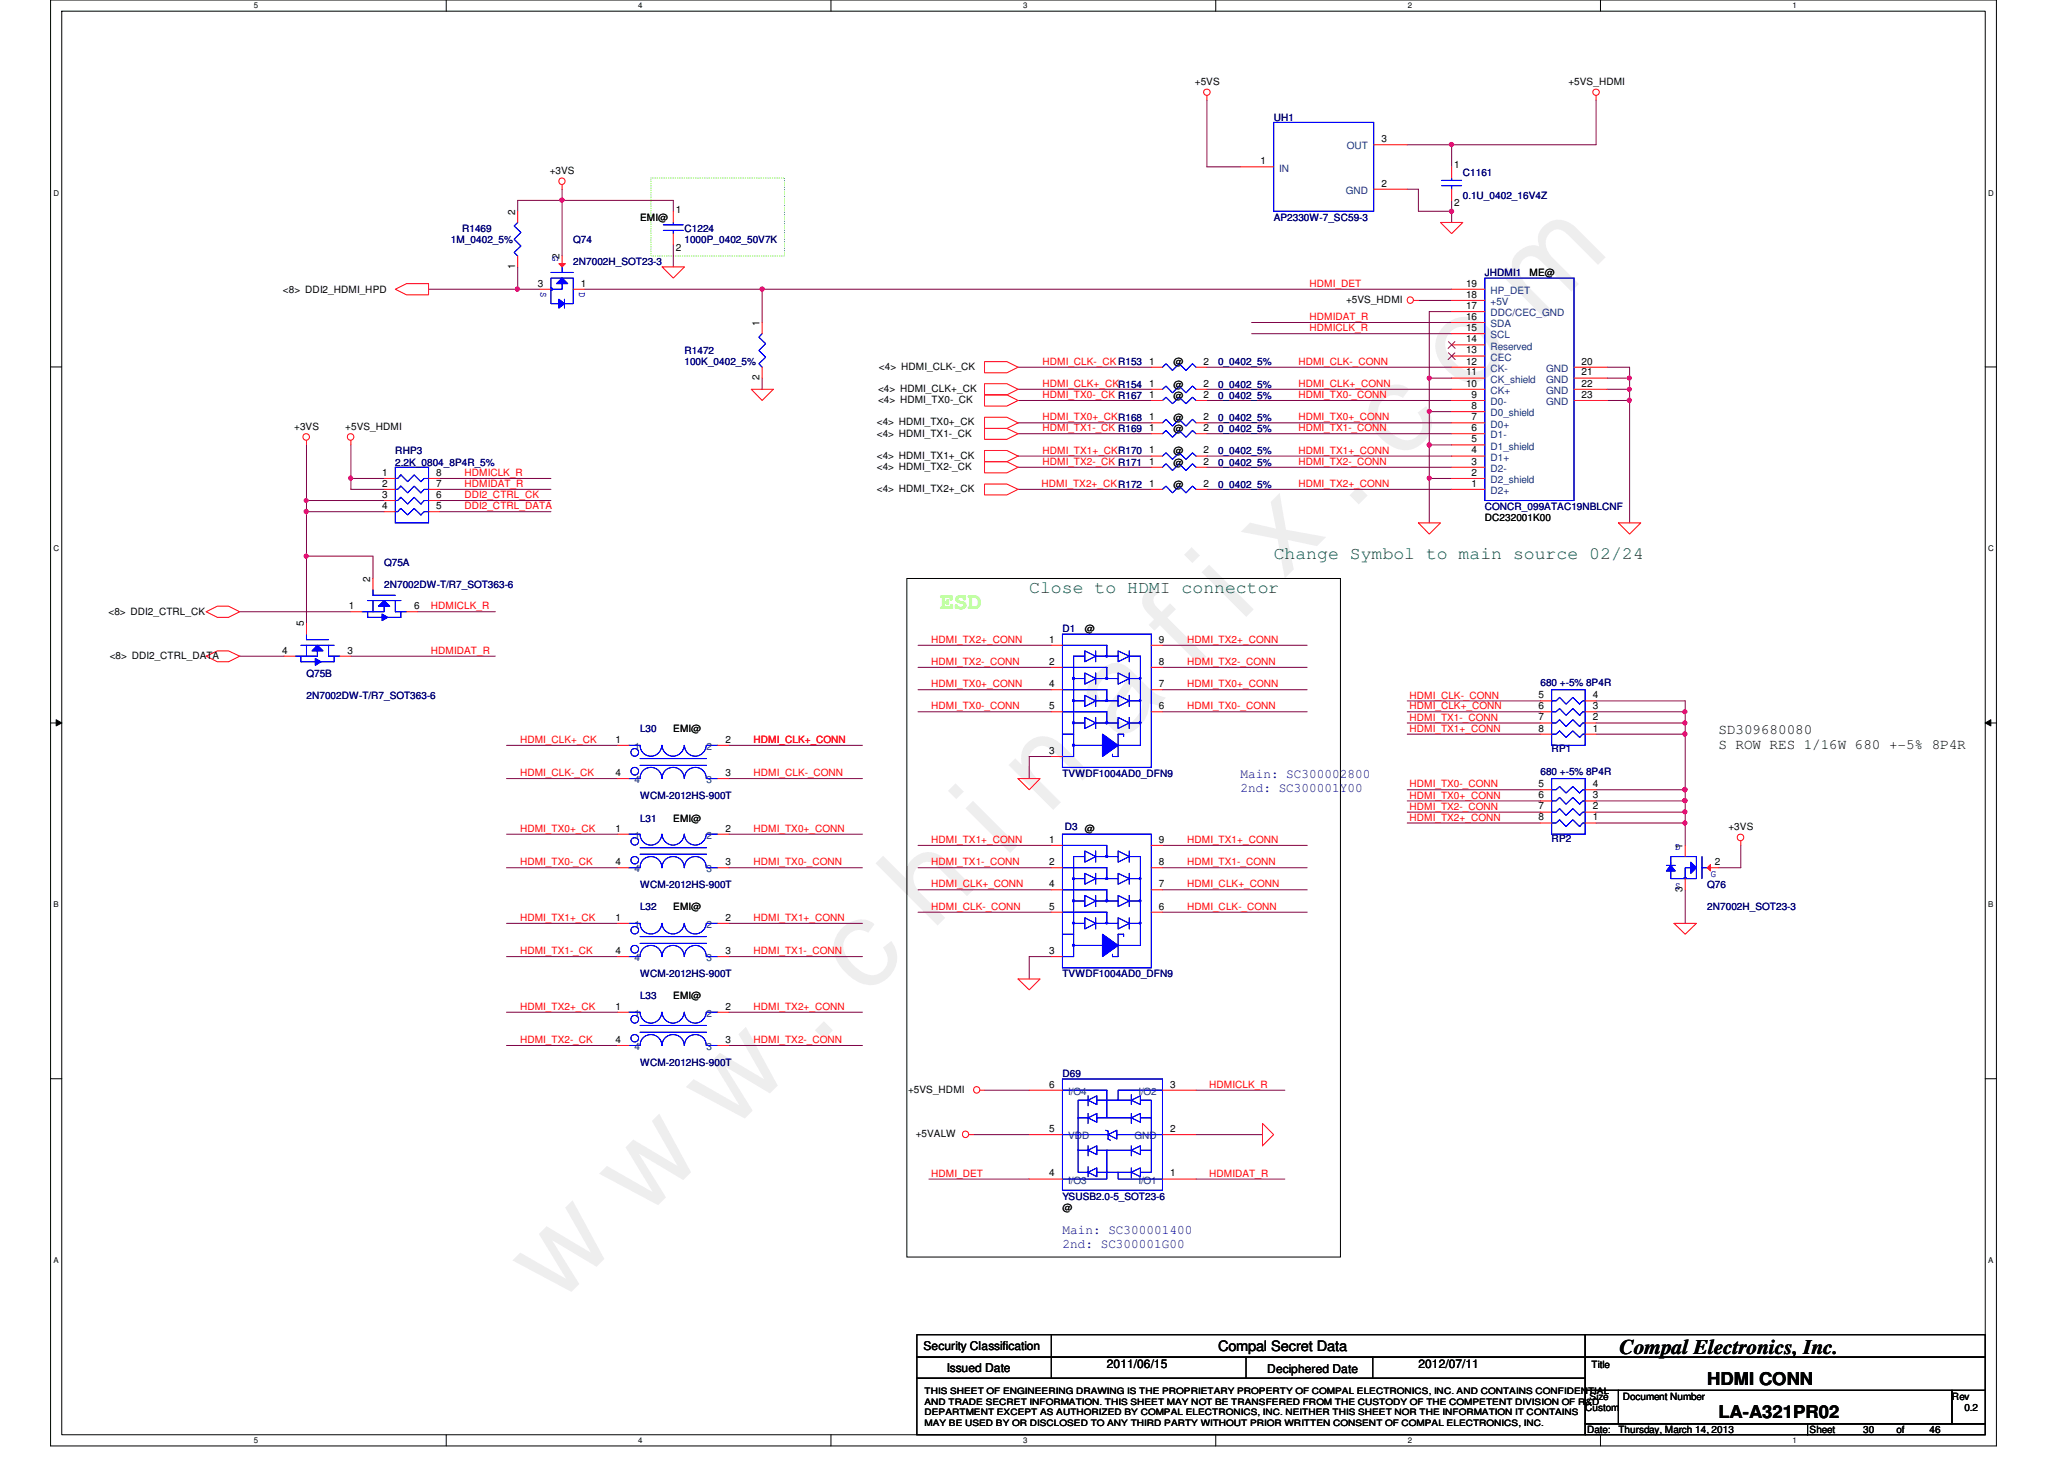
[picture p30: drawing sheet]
<svg xmlns="http://www.w3.org/2000/svg" width="297mm" height="210mm" viewBox="0 0 297 210" stroke-linecap="round" stroke-linejoin="round" font-family="sans-serif">
<defs><g id="words">
<text font-size="17.6" fill="#f0f" x="80.1" y="188" transform="rotate(-45 80.1 188)">w w w . c h i n a f i x . c o m</text>
<text font-size="3.3" fill="#80ff00" x="135.3" y="87.6">ESD</text>
<text font-size="3" x="233.1" y="194.7">Compal Electronics, Inc.</text>
<g font-size="2.5" fill="#008000">
<text x="183.3" y="80.5">Change Symbol to main source 02/24</text>
<text x="148.1" y="85.3">Close to HDMI connector</text>
</g>
<g font-size="2.5">
<text x="245.7" y="199.2">HDMI CONN</text>
<text x="247.3" y="204">LA-A321PR02</text>
</g>
<g font-size="2.1">
<text x="247.3" y="105.6">SD309680080</text>
<text x="247.3" y="107.8">S ROW RES 1/16W 680 +-5% 8P4R</text>
<text x="175.3" y="194.4">Compal Secret Data</text>
</g>
<g font-size="1.9" fill="#0000a0">
<text x="178.5" y="111.9">Main: SC300002800</text>
<text x="178.5" y="113.9">2nd: SC300001Y00</text>
<text x="152.9" y="177.5">Main: SC300001400</text>
<text x="152.9" y="179.5">2nd: SC300001G00</text>
</g>
<g font-size="1.7">
<text x="132.9" y="194.3">Security Classification</text>
<text x="136.3" y="197.3">Issued Date</text>
<text x="159.3" y="196.8">2011/06/15</text>
<text x="182.4" y="197.5">Deciphered Date</text>
<text x="204.1" y="196.8">2012/07/11</text>
</g>
<g font-size="1.4">
<text x="172" y="12.2">+5VS</text>
<text x="225.7" y="12.2">+5VS_HDMI</text>
<text x="181.4" y="23.6">1</text>
<text x="198.8" y="20.4">3</text>
<text x="79.1" y="25.1">+3VS</text>
<text x="198.8" y="26.8">2</text>
<text x="209.3" y="24.2">1</text>
<text x="209.3" y="29.7">2</text>
<text x="74.1" y="30.9" transform="rotate(-90 74.1 30.9)">2</text>
<text x="92.1" y="31.7">EMI@</text>
<text x="97.3" y="30.6">1</text>
<text x="74.1" y="38.7" transform="rotate(-90 74.1 38.7)">1</text>
<text x="77.4" y="41.2">3</text>
<text x="80.5" y="37.3" transform="rotate(-90 80.5 37.3)">2</text>
<text x="83.6" y="41.2">1</text>
<text x="97.3" y="36.1">2</text>
<text x="211" y="41.2">19</text>
<text x="220.1" y="39.8">ME@</text>
<text x="40.7" y="42.2">&lt;8&gt; DDI2_HDMI_HPD</text>
<text x="109.3" y="46.9" transform="rotate(-90 109.3 46.9)">1</text>
<text x="193.7" y="43.6">+5VS_HDMI</text>
<text x="211" y="47.6">15</text>
<text x="211" y="46">16</text>
<text x="211" y="44.4">17</text>
<text x="211" y="42.8">18</text>
<text x="126.5" y="53.2">&lt;4&gt; HDMI_CLK-_CK</text>
<text x="165.4" y="52.5">1</text>
<text x="168.9" y="52.6">@</text>
<text x="173.2" y="52.5">2</text>
<text x="211" y="52.5">12</text>
<text x="211" y="50.8">13</text>
<text x="211" y="49.2">14</text>
<text x="227.6" y="52.5">20</text>
<text x="109.3" y="54.7" transform="rotate(-90 109.3 54.7)">2</text>
<text x="126.4" y="56.4">&lt;4&gt; HDMI_CLK+_CK</text>
<text x="126.4" y="58">&lt;4&gt; HDMI_TX0-_CK</text>
<text x="165.4" y="55.6">1</text>
<text x="165.4" y="57.2">1</text>
<text x="168.9" y="55.8">@</text>
<text x="168.9" y="57.4">@</text>
<text x="173.2" y="55.6">2</text>
<text x="173.2" y="57.2">2</text>
<text x="211" y="55.6">10</text>
<text x="211" y="54">11</text>
<text x="211.8" y="58.8">8</text>
<text x="211.8" y="57.2">9</text>
<text x="227.6" y="54">21</text>
<text x="227.6" y="55.6">22</text>
<text x="227.6" y="57.2">23</text>
<text x="42.3" y="61.8">+3VS</text>
<text x="49.7" y="61.8">+5VS_HDMI</text>
<text x="126.2" y="66">&lt;4&gt; HDMI_TX1+_CK</text>
<text x="126.2" y="62.8">&lt;4&gt; HDMI_TX1-_CK</text>
<text x="126.2" y="61.2">&lt;4&gt; HDMI_TX0+_CK</text>
<text x="165.4" y="60.5">1</text>
<text x="165.4" y="62">1</text>
<text x="165.4" y="65.2">1</text>
<text x="168.9" y="60.6">@</text>
<text x="168.9" y="62.2">@</text>
<text x="168.9" y="65.4">@</text>
<text x="173.2" y="60.5">2</text>
<text x="173.2" y="62">2</text>
<text x="173.2" y="65.2">2</text>
<text x="211.8" y="65.2">4</text>
<text x="211.8" y="63.6">5</text>
<text x="211.8" y="62">6</text>
<text x="211.8" y="60.5">7</text>
<text x="55" y="68.5">1</text>
<text x="55" y="70">2</text>
<text x="55" y="71.6">3</text>
<text x="62.8" y="68.5">8</text>
<text x="62.8" y="70">7</text>
<text x="62.8" y="71.6">6</text>
<text x="126.2" y="67.6">&lt;4&gt; HDMI_TX2-_CK</text>
<text x="126.2" y="70.8">&lt;4&gt; HDMI_TX2+_CK</text>
<text x="165.4" y="66.8">1</text>
<text x="165.4" y="70">1</text>
<text x="168.9" y="67">@</text>
<text x="168.9" y="70.2">@</text>
<text x="173.2" y="66.8">2</text>
<text x="173.2" y="70">2</text>
<text x="211.8" y="70">1</text>
<text x="211.8" y="68.5">2</text>
<text x="211.8" y="66.8">3</text>
<text x="55" y="73.2">4</text>
<text x="62.8" y="73.2">5</text>
<text x="213.7" y="75">DC232001K00</text>
<text x="53.3" y="83.7" transform="rotate(-90 53.3 83.7)">2</text>
<text x="15.6" y="88.4">&lt;8&gt; DDI2_CTRL_CK</text>
<text x="50.2" y="87.6">1</text>
<text x="59.6" y="87.6">6</text>
<text x="15.8" y="94.8">&lt;8&gt; DDI2_CTRL_DATA</text>
<text x="40.6" y="94">4</text>
<text x="43.7" y="90.1" transform="rotate(-90 43.7 90.1)">5</text>
<text x="50" y="94">3</text>
<text x="151" y="92.5">1</text>
<text x="151" y="95.6">2</text>
<text x="156.1" y="91">@</text>
<text x="166.8" y="92.5">9</text>
<text x="166.8" y="95.6">8</text>
<text x="151" y="98.8">4</text>
<text x="166.8" y="98.8">7</text>
<text x="221.4" y="100.5">5</text>
<text x="229.2" y="100.5">4</text>
<text x="88.6" y="106.8">1</text>
<text x="96.9" y="105.4">EMI@</text>
<text x="104.4" y="106.8">2</text>
<text x="151" y="102">5</text>
<text x="166.8" y="102">6</text>
<text x="221.4" y="105.2">8</text>
<text x="221.4" y="103.6">7</text>
<text x="221.4" y="102">6</text>
<text x="229.2" y="105.2">1</text>
<text x="229.2" y="103.6">2</text>
<text x="229.2" y="102">3</text>
<text x="88.6" y="111.6">4</text>
<text x="104.4" y="111.6">3</text>
<text x="151" y="108.5">3</text>
<text x="221.4" y="113.2">5</text>
<text x="229.2" y="113.2">4</text>
<text x="88.6" y="119.6">1</text>
<text x="96.9" y="118.2">EMI@</text>
<text x="104.4" y="119.6">2</text>
<text x="156.1" y="119.8">@</text>
<text x="221.4" y="118">8</text>
<text x="221.4" y="116.5">7</text>
<text x="221.4" y="114.9">6</text>
<text x="229.2" y="118">1</text>
<text x="229.2" y="116.5">2</text>
<text x="229.2" y="114.9">3</text>
<text x="248.7" y="119.5">+3VS</text>
<text x="88.6" y="124.5">4</text>
<text x="104.4" y="124.5">3</text>
<text x="151" y="121.2">1</text>
<text x="151" y="124.5">2</text>
<text x="166.8" y="121.2">9</text>
<text x="166.8" y="124.5">8</text>
<text x="242.1" y="122.1" transform="rotate(-90 242.1 122.1)">1</text>
<text x="246.8" y="124.5">2</text>
<text x="96.9" y="131">EMI@</text>
<text x="151" y="127.6">4</text>
<text x="151" y="130.9">5</text>
<text x="166.8" y="130.9">6</text>
<text x="166.8" y="127.6">7</text>
<text x="242.1" y="128.3" transform="rotate(-90 242.1 128.3)">3</text>
<text x="88.6" y="132.5">1</text>
<text x="88.6" y="137.2">4</text>
<text x="104.4" y="137.2">3</text>
<text x="104.4" y="132.5">2</text>
<text x="151" y="137.2">3</text>
<text x="96.9" y="143.8">EMI@</text>
<text x="88.6" y="145.2">1</text>
<text x="104.4" y="145.2">2</text>
<text x="88.6" y="150">4</text>
<text x="104.4" y="150">3</text>
<text x="130.7" y="157.2">+5VS_HDMI</text>
<text x="151" y="156.5">6</text>
<text x="168.4" y="156.5">3</text>
<text x="131.8" y="163.6">+5VALW</text>
<text x="151" y="162.9">5</text>
<text x="168.4" y="162.9">2</text>
<text x="151" y="169.2">4</text>
<text x="168.4" y="169.2">1</text>
<text x="152.9" y="174.2">@</text>
<text x="229.1" y="196.8">Title</text>
<text x="228.1" y="203">Custom</text>
<text x="228.8" y="201.4">Size</text>
<text x="233.5" y="201.4">Document Number</text>
<text x="280.9" y="201.4">Rev</text>
<text x="282.7" y="203">0.2</text>
<text x="228.4" y="206.2">Date:</text>
<text x="232.9" y="206.2">Thursday, March 14, 2013</text>
<text x="260.4" y="206.2">Sheet</text>
<text x="268.1" y="206.2">30</text>
<text x="272.9" y="206.2">of</text>
<text x="277.7" y="206.2">46</text>
</g>
<g font-size="1.4" fill="#000080">
<text x="183.3" y="17.4">UH1</text>
<text x="210.5" y="25.4">C1161</text>
<text x="210.5" y="28.6">0.1U_0402_16V4Z</text>
<text x="64.9" y="35">1M_0402_5%</text>
<text x="66.5" y="33.4">R1469</text>
<text x="82.5" y="35">Q74</text>
<text x="98.5" y="33.4">C1224</text>
<text x="98.5" y="35">1000P_0402_50V7K</text>
<text x="183.3" y="31.7">AP2330W-7_SC59-3</text>
<text x="82.5" y="38.2">2N7002H_SOT23-3</text>
<text x="213.7" y="39.8">JHDMI1</text>
<text x="98.5" y="51">R1472</text>
<text x="98.5" y="52.6">100K_0402_5%</text>
<text x="175.3" y="52.6">0_0402_5%</text>
<text x="175.3" y="55.8">0_0402_5%</text>
<text x="175.3" y="57.4">0_0402_5%</text>
<text x="56.9" y="65.4">RHP3</text>
<text x="175.3" y="60.6">0_0402_5%</text>
<text x="175.3" y="62.2">0_0402_5%</text>
<text x="175.3" y="65.4">0_0402_5%</text>
<text x="56.9" y="67">2.2K_0804_8P4R_5%</text>
<text x="175.3" y="67">0_0402_5%</text>
<text x="175.3" y="70.2">0_0402_5%</text>
<text x="213.7" y="73.4">CONCR_099ATAC19NBLCNF</text>
<text x="55.3" y="81.4">Q75A</text>
<text x="55.3" y="84.6">2N7002DW-T/R7_SOT363-6</text>
<text x="152.9" y="91">D1</text>
<text x="44.1" y="97.4">Q75B</text>
<text x="44.1" y="100.6">2N7002DW-T/R7_SOT363-6</text>
<text x="221.7" y="98.6">680 +-5% 8P4R</text>
<text x="92.1" y="105.4">L30</text>
<text x="152.9" y="111.8">TVWDF1004AD0_DFN9</text>
<text x="221.7" y="111.5">680 +-5% 8P4R</text>
<text x="223.3" y="108.2">RP1</text>
<text x="92.1" y="118.2">L31</text>
<text x="92.1" y="115">WCM-2012HS-900T</text>
<text x="153.2" y="119.5">D3</text>
<text x="223.3" y="121.1">RP2</text>
<text x="92.1" y="127.8">WCM-2012HS-900T</text>
<text x="92.1" y="131">L32</text>
<text x="245.7" y="127.8">Q76</text>
<text x="245.7" y="131">2N7002H_SOT23-3</text>
<text x="92.1" y="140.6">WCM-2012HS-900T</text>
<text x="92.1" y="143.8">L33</text>
<text x="152.9" y="140.6">TVWDF1004AD0_DFN9</text>
<text x="92.1" y="153.4">WCM-2012HS-900T</text>
<text x="152.9" y="155">D69</text>
<text x="152.9" y="172.6">YSUSB2.0-5_SOT23-6</text>
</g>
<g font-size="1.4" fill="#004080">
<text x="193.8" y="21.5">OUT</text>
<text x="184.1" y="24.7">IN</text>
<text x="193.7" y="27.9">GND</text>
<text x="214.5" y="47.1">SDA</text>
<text x="214.5" y="45.5">DDC/CEC_GND</text>
<text x="214.5" y="43.9">+5V</text>
<text x="214.5" y="42.3">HP_DET</text>
<text x="214.5" y="53.5">CK-</text>
<text x="214.5" y="51.9">CEC</text>
<text x="214.5" y="50.3">Reserved</text>
<text x="214.5" y="48.7">SCL</text>
<text x="222.5" y="53.5">GND</text>
<text x="214.5" y="59.9">D0_shield</text>
<text x="214.5" y="58.3">D0-</text>
<text x="214.5" y="56.7">CK+</text>
<text x="214.5" y="55.1">CK_shield</text>
<text x="222.5" y="55.1">GND</text>
<text x="222.5" y="56.7">GND</text>
<text x="222.5" y="58.3">GND</text>
<text x="214.5" y="64.7">D1_shield</text>
<text x="214.5" y="63.1">D1-</text>
<text x="214.5" y="61.5">D0+</text>
<text x="214.5" y="71.1">D2+</text>
<text x="214.5" y="69.5">D2_shield</text>
<text x="214.5" y="67.9">D2-</text>
<text x="214.5" y="66.3">D1+</text>
<text x="91.3" y="107.9">1</text>
<text x="101.7" y="107.9">2</text>
<text x="91.3" y="112.7">4</text>
<text x="101.7" y="112.7">3</text>
<text x="91.3" y="120.7">1</text>
<text x="91.3" y="125.5">4</text>
<text x="101.7" y="125.5">3</text>
<text x="101.7" y="120.7">2</text>
<text x="91.3" y="133.5">1</text>
<text x="101.7" y="133.5">2</text>
<text x="91.3" y="138.3">4</text>
<text x="101.7" y="138.3">3</text>
<text x="91.3" y="146.3">1</text>
<text x="101.7" y="146.3">2</text>
<text x="91.3" y="151.1">4</text>
<text x="101.7" y="151.1">3</text>
<text x="153.7" y="157.5">I/O4</text>
<text x="163.8" y="157.5">I/O2</text>
<text x="153.7" y="163.9">VDD</text>
<text x="163.3" y="163.9">GND</text>
<text x="153.7" y="170.3">I/O3</text>
<text x="163.8" y="170.3">I/O1</text>
</g>
<g font-size="1.4" fill="#00f">
<text x="77.8" y="42" transform="rotate(90 77.8 42)">S</text>
<text x="79.5" y="36.8" transform="rotate(90 79.5 36.8)">G</text>
<text x="83.4" y="42" transform="rotate(90 83.4 42)">D</text>
<text x="241.1" y="122.3">D</text>
<text x="241.1" y="127.9">S</text>
<text x="246.2" y="126.2">G</text>
</g>
<g font-size="1.4" fill="#f00">
<text x="188.5" y="41.3">HDMI_DET</text>
<text x="188.5" y="46.1">HDMIDAT_R</text>
<text x="188.5" y="47.7">HDMICLK_R</text>
<text x="150" y="52.5">HDMI_CLK-_CKR153</text>
<text x="186.9" y="52.5">HDMI_CLK-_CONN</text>
<text x="150" y="55.7">HDMI_CLK+_CKR154</text>
<text x="150" y="57.3">HDMI_TX0-_CK R167</text>
<text x="186.9" y="55.7">HDMI_CLK+_CONN</text>
<text x="186.9" y="57.3">HDMI_TX0-_CONN</text>
<text x="150" y="65.3">HDMI_TX1+_CKR170</text>
<text x="150" y="62.1">HDMI_TX1-_CK R169</text>
<text x="150" y="60.5">HDMI_TX0+_CKR168</text>
<text x="186.9" y="60.5">HDMI_TX0+_CONN</text>
<text x="186.9" y="62.1">HDMI_TX1-_CONN</text>
<text x="186.9" y="65.3">HDMI_TX1+_CONN</text>
<text x="66.8" y="71.7">DDI2_CTRL_CK</text>
<text x="66.8" y="70.1">HDMIDAT_R</text>
<text x="66.8" y="68.5">HDMICLK_R</text>
<text x="149.9" y="70.1">HDMI_TX2+_CKR172</text>
<text x="150" y="66.9">HDMI_TX2-_CK R171</text>
<text x="186.9" y="66.9">HDMI_TX2-_CONN</text>
<text x="186.9" y="70.1">HDMI_TX2+_CONN</text>
<text x="66.8" y="73.3">DDI2_CTRL_DATA</text>
<text x="62" y="87.7">HDMICLK_R</text>
<text x="62" y="94.1">HDMIDAT_R</text>
<text x="134" y="92.5">HDMI_TX2+_CONN</text>
<text x="134" y="95.7">HDMI_TX2-_CONN</text>
<text x="170.9" y="92.5">HDMI_TX2+_CONN</text>
<text x="170.9" y="95.7">HDMI_TX2-_CONN</text>
<text x="134" y="98.9">HDMI_TX0+_CONN</text>
<text x="170.9" y="98.9">HDMI_TX0+_CONN</text>
<text x="202.9" y="100.5">HDMI_CLK-_CONN</text>
<text x="74.8" y="106.9">HDMI_CLK+_CK</text>
<text x="108.5" y="106.9">HDMI_CLK+_CONN</text>
<text x="134" y="102.1">HDMI_TX0-_CONN</text>
<text x="170.9" y="102.1">HDMI_TX0-_CONN</text>
<text x="202.9" y="102.1">HDMI_CLK+_CONN</text>
<text x="202.9" y="105.3">HDMI_TX1+_CONN</text>
<text x="202.9" y="103.7">HDMI_TX1-_CONN</text>
<text x="74.8" y="111.7">HDMI_CLK-_CK</text>
<text x="108.5" y="111.7">HDMI_CLK-_CONN</text>
<text x="202.9" y="113.3">HDMI_TX0-_CONN</text>
<text x="74.8" y="119.7">HDMI_TX0+_CK</text>
<text x="108.5" y="119.7">HDMI_TX0+_CONN</text>
<text x="202.9" y="116.5">HDMI_TX2-_CONN</text>
<text x="202.9" y="114.9">HDMI_TX0+_CONN</text>
<text x="202.9" y="118.1">HDMI_TX2+_CONN</text>
<text x="74.8" y="124.5">HDMI_TX0-_CK</text>
<text x="108.5" y="124.5">HDMI_TX0-_CONN</text>
<text x="134" y="124.5">HDMI_TX1-_CONN</text>
<text x="134" y="121.3">HDMI_TX1+_CONN</text>
<text x="170.9" y="124.5">HDMI_TX1-_CONN</text>
<text x="170.9" y="121.3">HDMI_TX1+_CONN</text>
<text x="134" y="130.9">HDMI_CLK-_CONN</text>
<text x="134" y="127.7">HDMI_CLK+_CONN</text>
<text x="170.9" y="130.9">HDMI_CLK-_CONN</text>
<text x="170.9" y="127.7">HDMI_CLK+_CONN</text>
<text x="74.8" y="132.5">HDMI_TX1+_CK</text>
<text x="74.8" y="137.3">HDMI_TX1-_CK</text>
<text x="108.5" y="137.3">HDMI_TX1-_CONN</text>
<text x="108.5" y="132.5">HDMI_TX1+_CONN</text>
<text x="74.8" y="145.3">HDMI_TX2+_CK</text>
<text x="108.5" y="145.3">HDMI_TX2+_CONN</text>
<text x="74.8" y="150.1">HDMI_TX2-_CK</text>
<text x="108.5" y="150.1">HDMI_TX2-_CONN</text>
<text x="174" y="156.5">HDMICLK_R</text>
<text x="134" y="169.3">HDMI_DET</text>
<text x="174" y="169.3">HDMIDAT_R</text>
</g>
<g font-size="1.3">
<text x="133.1" y="200.6">THIS SHEET OF ENGINEERING DRAWING IS THE PROPRIETARY PROPERTY OF COMPAL ELECTRONICS, INC. AND CONTAINS CONFIDENTIAL</text>
<text x="133.1" y="202.1">AND TRADE SECRET INFORMATION. THIS SHEET MAY NOT BE TRANSFERED FROM THE CUSTODY OF THE COMPETENT DIVISION OF R&amp;D</text>
<text x="133.1" y="203.6">DEPARTMENT EXCEPT AS AUTHORIZED BY COMPAL ELECTRONICS, INC. NEITHER THIS SHEET NOR THE INFORMATION IT CONTAINS</text>
<text x="133.1" y="205.1">MAY BE USED BY OR DISCLOSED TO ANY THIRD PARTY WITHOUT PRIOR WRITTEN CONSENT OF COMPAL ELECTRONICS, INC.</text>
</g>
<g font-size="1.1">
<text x="36.5" y="1.1">5</text>
<text x="91.9" y="1.1">4</text>
<text x="147.2" y="1.1">3</text>
<text x="202.6" y="1.1">2</text>
<text x="258" y="1.1">1</text>
<text x="7.7" y="28.2">D</text>
<text x="286.1" y="28.2">D</text>
<text x="7.7" y="79.3">C</text>
<text x="286.1" y="79.3">C</text>
<text x="7.7" y="130.6">B</text>
<text x="286.1" y="130.6">B</text>
<text x="7.7" y="181.7">A</text>
<text x="286.1" y="181.7">A</text>
<text x="36.5" y="207.6">5</text>
<text x="91.9" y="207.6">4</text>
<text x="147.2" y="207.6">3</text>
<text x="202.6" y="207.6">2</text>
<text x="258" y="207.6">1</text>
</g>
</g></defs>
<path d="M7.3 0h280v208h-280zM8.9 1.6h276.8v204.8h-276.8z" fill="none" stroke="#000" stroke-width=".14"/>
<g fill="#fff">
<path d="M36.5 .2h.6v1.2h-.6z"/>
<path d="M36.5 206.6h.6v1.2h-.6z"/>
</g>
<path d="M64.2 0v1.6M64.2 206.4v1.6" fill="none" stroke="#000" stroke-width=".14"/>
<g fill="#fff">
<path d="M91.9 .2h.6v1.2h-.6z"/>
<path d="M91.9 206.6h.6v1.2h-.6z"/>
</g>
<path d="M119.6 0v1.6M119.6 206.4v1.6" fill="none" stroke="#000" stroke-width=".14"/>
<g fill="#fff">
<path d="M147.2 .2h.6v1.2h-.6z"/>
<path d="M147.2 206.6h.6v1.2h-.6z"/>
</g>
<path d="M175 0v1.6M175 206.4v1.6" fill="none" stroke="#000" stroke-width=".14"/>
<g fill="#fff">
<path d="M202.6 .2h.6v1.2h-.6z"/>
<path d="M202.6 206.6h.6v1.2h-.6z"/>
</g>
<path d="M230.3 0v1.6M230.3 206.4v1.6" fill="none" stroke="#000" stroke-width=".14"/>
<g fill="#fff">
<path d="M258 .2h.6v1.2h-.6z"/>
<path d="M258 206.6h.6v1.2h-.6z"/>
<path d="M7.7 27.2h.8v1.2h-.8z"/>
<path d="M286.1 27.2h.8v1.2h-.8z"/>
<path d="M7.7 78.4h.8v1.1h-.8z"/>
<path d="M286.1 78.4h.8v1.1h-.8z"/>
</g>
<path d="M7.3 52.8h1.6M285.7 52.8h1.6" fill="none" stroke="#000" stroke-width=".14"/>
<g fill="#fff">
<path d="M7.7 129.6h.7v1.2h-.7z"/>
<path d="M286.1 129.6h.7v1.2h-.7z"/>
</g>
<path d="M7.3 104h1.6M8.1 103.5l.8 .5-.8 .4zM285.7 104h1.6M285.7 104l.8-.5v.9z" fill="none" stroke="#000" stroke-width=".14"/>
<path d="M8.1 103.5l.8 .5-.8 .4zM285.7 104l.8-.5v.9z" fill="#000"/>
<g fill="#fff">
<path d="M7.7 180.8h.7v1.1h-.7z"/>
<path d="M286.1 180.8h.7v1.1h-.7z"/>
</g>
<path d="M130.5 83.2h62.4v97.6h-62.4zM7.3 155.2h1.6M285.7 155.2h1.6" fill="none" stroke="#000" stroke-width=".14"/>
<g fill="none" stroke="#800040" stroke-width=".14">
<path d="M61.7 41.6h12.8M109.7 41.6h99.2M173.7 52.8h35.2M173.7 56h35.2M173.7 57.6h35.2M180.1 46.4h28.8M173.7 60.8h35.2M173.7 62.4h35.2M173.7 65.6h35.2M173.7 67.2h35.2M173.7 70.4h35.2M34.5 88h16"/>
<path d="M50.5 94.4h20.8M53.7 83.2v-3.2h-9.6v9.6M242.5 128v4.8"/>
</g>
<circle cx="44.1" cy="80" r=".3" fill="#f0f"/>
<circle cx="44.1" cy="80" r=".3" fill="none" stroke="#f0f" stroke-width=".14"/>
<path d="M180.1 48h28.8M34.5 94.4h6.4M60.1 88h11.2M242.5 118.4v3.2M242.5 115.2v1.6M250.5 121.6v3.2h-3.2" fill="none" stroke="#800040" stroke-width=".14"/>
<circle cx="242.5" cy="115.2" r=".3" fill="#f0f"/>
<circle cx="242.5" cy="115.2" r=".3" fill="none" stroke="#f0f" stroke-width=".14"/>
<path d="M242.5 113.6v1.6" fill="none" stroke="#800040" stroke-width=".14"/>
<circle cx="242.5" cy="115.2" r=".3" fill="#f0f"/>
<circle cx="242.5" cy="115.2" r=".3" fill="none" stroke="#f0f" stroke-width=".14"/>
<circle cx="242.5" cy="113.6" r=".31" fill="#f0f"/>
<circle cx="242.5" cy="113.6" r=".31" fill="none" stroke="#f0f" stroke-width=".14"/>
<path d="M242.5 102.4v1.6" fill="none" stroke="#800040" stroke-width=".14"/>
<circle cx="242.5" cy="102.4" r=".3" fill="#f0f"/>
<circle cx="242.5" cy="102.4" r=".3" fill="none" stroke="#f0f" stroke-width=".14"/>
<path d="M242.5 116.8v1.6" fill="none" stroke="#800040" stroke-width=".14"/>
<circle cx="242.5" cy="116.8" r=".3" fill="#f0f"/>
<circle cx="242.5" cy="116.8" r=".3" fill="none" stroke="#f0f" stroke-width=".14"/>
<path d="M229.7 113.6h12.8M229.7 118.4h12.8M242.5 100.8v1.6h-12.8" fill="none" stroke="#800040" stroke-width=".14"/>
<circle cx="242.5" cy="118.4" r=".3" fill="#f0f"/>
<circle cx="242.5" cy="118.4" r=".3" fill="none" stroke="#f0f" stroke-width=".14"/>
<path d="M229.7 104h12.8v1.6h-12.8M229.7 115.2h12.8M229.7 116.8h12.8M229.7 100.8h12.8" fill="none" stroke="#800040" stroke-width=".14"/>
<circle cx="242.5" cy="104" r=".3" fill="#f0f"/>
<circle cx="242.5" cy="104" r=".3" fill="none" stroke="#f0f" stroke-width=".14"/>
<path d="M242.5 105.6v8" fill="none" stroke="#800040" stroke-width=".14"/>
<circle cx="242.5" cy="113.6" r=".31" fill="#f0f"/>
<circle cx="242.5" cy="113.6" r=".31" fill="none" stroke="#f0f" stroke-width=".14"/>
<circle cx="242.5" cy="105.6" r=".31" fill="#f0f"/>
<circle cx="242.5" cy="105.6" r=".31" fill="none" stroke="#f0f" stroke-width=".14"/>
<path d="M44.1 73.6v6.4" fill="none" stroke="#800040" stroke-width=".14"/>
<circle cx="44.1" cy="73.6" r=".31" fill="#f0f"/>
<circle cx="44.1" cy="73.6" r=".31" fill="none" stroke="#f0f" stroke-width=".14"/>
<path d="M173.7 14.4v9.6h4.8M202.5 20.8h27.2" fill="none" stroke="#800040" stroke-width=".14"/>
<circle cx="208.9" cy="20.8" r=".31" fill="#f0f"/>
<circle cx="208.9" cy="20.8" r=".31" fill="none" stroke="#f0f" stroke-width=".14"/>
<path d="M229.7 14.4v6.4M208.9 20.8v3.2M44.1 64v8h11.2M44.1 72v1.6h11.2M63.3 72h16M63.3 73.6h16M63.3 70.4h16M63.3 68.8h16" fill="none" stroke="#800040" stroke-width=".14"/>
<circle cx="44.1" cy="72" r=".3" fill="#f0f"/>
<circle cx="44.1" cy="72" r=".3" fill="none" stroke="#f0f" stroke-width=".14"/>
<path d="M50.5 70.4h4.8M50.5 64v4.8h4.8" fill="none" stroke="#800040" stroke-width=".14"/>
<circle cx="50.5" cy="68.8" r=".3" fill="#f0f"/>
<circle cx="50.5" cy="68.8" r=".3" fill="none" stroke="#f0f" stroke-width=".14"/>
<path d="M50.5 68.8v1.6" fill="none" stroke="#800040" stroke-width=".14"/>
<g fill="none" stroke="#f00" stroke-width=".14">
<path d="M173.7 13.8v.6M229.7 13.8v.6M178.5 24h4.8M197.7 20.8h4.8M208.9 24v1.6M56.9 41.6l1.6-.8h3.2v1.6h-3.2zM44.1 63.4v.6M50.5 63.4v.6M55.3 68.8h1.6M55.3 70.4h1.6M55.3 72h1.6M55.3 73.6h1.6"/>
<path d="M61.7 68.8h1.6M61.7 70.4h1.6M61.7 72h1.6M61.7 73.6h1.6M29.7 94.4l1.6-.8h1.6l1.6 .8-1.6 .8h-1.6zM29.7 88l1.6-.8h1.6l1.6 .8-1.6 .8h-1.6zM240.9 132.8h3.2l-1.6 1.6zM250.5 121v.6"/>
<circle cx="173.7" cy="13.3" r=".46"/>
<circle cx="229.7" cy="13.3" r=".46"/>
<circle cx="44.1" cy="62.9" r=".47"/>
<circle cx="50.4" cy="62.9" r=".47"/>
<circle cx="250.5" cy="120.5" r=".47"/>
</g>
<g fill="none" stroke="#000" stroke-width=".14">
<path d="M131.9 192h96.2v3.2h-96.2zM131.9 195.2h96.2v3.1h-96.2zM131.9 198.3h96.2v8.1h-96.2zM151.3 192v6.3M179.3 195.2v3.1M197.6 195.2v3.1M228.1 192h57.6v3.2h-57.6zM228.1 195.2h57.6v4.8h-57.6zM228.1 200h4.8v4.9h-4.8zM228.1 204.9h32v1.5h-32zM232.9 200h48v4.9h-48zM260.1 204.9h25.6v1.5h-25.6z"/>
<path d="M280.9 200h4.8v4.9h-4.8z"/>
</g>
<path d="M183.3 17.6h14.4v12.8h-14.4zM213.7 40h12.8v32h-12.8zM56.9 73.6h.3l.5-.4 1 .9 .9-.9 1 .9 .4-.5h.7M56.9 68.8h.3l.5-.5 1 1 .9-1 1 1 .4-.5h.7M56.9 70.4h.3l.5-.5 1 1 .9-1 1 1 .4-.5h.7M56.9 72h.3l.5-.5 1 1 .9-1 1 1 .4-.5h.7M56.9 67.2h4.8v8h-4.8zM57.7 68.3l-.2 .2M57.7 69.9l-.2 .2M57.7 71.5l-.2 .2" fill="none" stroke="#00f" stroke-width=".14"/>
<path d="M243.3 124l.8 .8-.8 .8z" fill="#00f"/>
<path d="M243.3 124l.8 .8-.8 .8z" fill="none" stroke="#00f" stroke-width=".14"/>
<path d="M240.4 124.5l.7 .8h-1.3z" fill="#00f"/>
<path d="M239.8 124.5h1.3M240.4 125.3v1.1h2.1h-.1v-.1h.3v.1M240.4 124.5l.7 .8h-1.3zM240.4 124.5v-1.3h3.7v3.2h-1.6v-1.6h.8M244.9 124.8h.8M244.9 123.2v3.2" fill="none" stroke="#00f" stroke-width=".14"/>
<path d="M243.3 124l.8 .8-.8 .8z" fill="#00f"/>
<path d="M243.3 124l.8 .8-.8 .8z" fill="none" stroke="#00f" stroke-width=".14"/>
<path d="M240.4 124.5l.7 .8h-1.3z" fill="#00f"/>
<path d="M239.8 124.5h1.3M240.4 125.3v1.1h2.1h-.1v-.1h.3v.1M240.4 124.5l.7 .8h-1.3zM240.4 124.5v-1.3h3.7v3.2h-1.6v-1.6h.8M244.9 124.8h.8M244.9 123.2v3.2" fill="none" stroke="#00f" stroke-width=".14"/>
<path d="M245.7 124.8l.5-.4v.9z" fill="#f00"/>
<path d="M242.5 121.6v1.6M242.5 126.4v1.6M245.7 124.8l.5-.4v.9zM245.7 124.8h1.6" fill="none" stroke="#f00" stroke-width=".14"/>
<path d="M42.5 94.4h3.2M43.3 92.8h4.8M44.1 91.2v.8M44.1 92.8v1.6M47.3 92.8v1.6h1.6" fill="none" stroke="#00f" stroke-width=".14"/>
<path d="M45.7 92.8l.8 .8h-1.6z" fill="#00f"/>
<path d="M43.3 94.4v.8M44.1 92h3.2M45.7 92.8l.8 .8h-1.6zM45.7 93.6v.8M48.1 94.4v.8" fill="none" stroke="#00f" stroke-width=".14"/>
<path d="M45.4 94.7l.8 .5-.8 .5z" fill="#00f"/>
<path d="M42.5 94.4h3.2M43.3 95.2h2.1M43.3 92.8h4.8M44.1 91.2v.8M44.1 92.8v1.6M45.4 94.7l.8 .5-.8 .5zM46.2 95.2h1.9M47.3 92.8v1.6h1.6" fill="none" stroke="#00f" stroke-width=".14"/>
<path d="M45.7 92.8l.8 .8h-1.6z" fill="#00f"/>
<path d="M43.3 94.4v.8M44.1 92h3.2M45.7 92.8l.8 .8h-1.6zM45.7 93.6v.8M48.1 94.4v.8" fill="none" stroke="#00f" stroke-width=".14"/>
<path d="M45.4 94.7l.8 .5-.8 .5z" fill="#00f"/>
<path d="M43.3 95.2h2.1M45.4 94.7l.8 .5-.8 .5zM46.2 95.2h1.9M52.9 86.4h4.8M53.7 84.8v.8h3.2M53.7 86.4v1.6M56.9 86.4v1.6" fill="none" stroke="#00f" stroke-width=".14"/>
<path d="M40.9 94.4h1.6M44.1 89.6v1.6M48.9 94.4h1.6" fill="none" stroke="#f00" stroke-width=".14"/>
<path d="M54.5 87.2l.8-.8 .8 .8z" fill="#00f"/>
<path d="M52.9 88.8h2.1M54.5 87.2l.8-.8 .8 .8zM55.3 87.2v.8h-3.2M56.9 88h1.6M57.7 88v.8" fill="none" stroke="#00f" stroke-width=".14"/>
<path d="M55 88.3l.8 .5-.8 .5z" fill="#00f"/>
<path d="M52.9 86.4h4.8M52.9 88v.8M53.7 84.8v.8h3.2M53.7 86.4v1.6M55 88.3l.8 .5-.8 .5zM55.8 88.8h1.9M56.9 86.4v1.6" fill="none" stroke="#00f" stroke-width=".14"/>
<path d="M54.5 87.2l.8-.8 .8 .8z" fill="#00f"/>
<path d="M52.9 88.8h2.1M54.5 87.2l.8-.8 .8 .8zM55.3 87.2v.8h-3.2M56.9 88h1.6M57.7 88v.8" fill="none" stroke="#00f" stroke-width=".14"/>
<path d="M55 88.3l.8 .5-.8 .5z" fill="#00f"/>
<path d="M52.9 88v.8M55 88.3l.8 .5-.8 .5zM55.8 88.8h1.9" fill="none" stroke="#00f" stroke-width=".14"/>
<path d="M50.5 88h1.6M53.7 83.2v1.6M58.5 88h1.6" fill="none" stroke="#f00" stroke-width=".14"/>
<circle cx="44.1" cy="80" r=".3" fill="#f0f"/>
<circle cx="44.1" cy="80" r=".3" fill="none" stroke="#f0f" stroke-width=".14"/>
<circle cx="242.5" cy="115.2" r=".3" fill="#f0f"/>
<circle cx="242.5" cy="115.2" r=".3" fill="none" stroke="#f0f" stroke-width=".14"/>
<circle cx="242.5" cy="115.2" r=".3" fill="#f0f"/>
<circle cx="242.5" cy="115.2" r=".3" fill="none" stroke="#f0f" stroke-width=".14"/>
<circle cx="242.5" cy="113.6" r=".31" fill="#f0f"/>
<circle cx="242.5" cy="113.6" r=".31" fill="none" stroke="#f0f" stroke-width=".14"/>
<circle cx="242.5" cy="102.4" r=".3" fill="#f0f"/>
<circle cx="242.5" cy="102.4" r=".3" fill="none" stroke="#f0f" stroke-width=".14"/>
<circle cx="242.5" cy="116.8" r=".3" fill="#f0f"/>
<circle cx="242.5" cy="116.8" r=".3" fill="none" stroke="#f0f" stroke-width=".14"/>
<circle cx="242.5" cy="118.4" r=".3" fill="#f0f"/>
<circle cx="242.5" cy="118.4" r=".3" fill="none" stroke="#f0f" stroke-width=".14"/>
<circle cx="242.5" cy="104" r=".3" fill="#f0f"/>
<circle cx="242.5" cy="104" r=".3" fill="none" stroke="#f0f" stroke-width=".14"/>
<circle cx="242.5" cy="113.6" r=".31" fill="#f0f"/>
<circle cx="242.5" cy="113.6" r=".31" fill="none" stroke="#f0f" stroke-width=".14"/>
<circle cx="242.5" cy="105.6" r=".31" fill="#f0f"/>
<circle cx="242.5" cy="105.6" r=".31" fill="none" stroke="#f0f" stroke-width=".14"/>
<circle cx="44.1" cy="73.6" r=".31" fill="#f0f"/>
<circle cx="44.1" cy="73.6" r=".31" fill="none" stroke="#f0f" stroke-width=".14"/>
<circle cx="208.9" cy="20.8" r=".31" fill="#f0f"/>
<circle cx="208.9" cy="20.8" r=".31" fill="none" stroke="#f0f" stroke-width=".14"/>
<circle cx="44.1" cy="72" r=".3" fill="#f0f"/>
<circle cx="44.1" cy="72" r=".3" fill="none" stroke="#f0f" stroke-width=".14"/>
<circle cx="50.5" cy="68.8" r=".3" fill="#f0f"/>
<circle cx="50.5" cy="68.8" r=".3" fill="none" stroke="#f0f" stroke-width=".14"/>
<use href="#words"/>
</svg>
